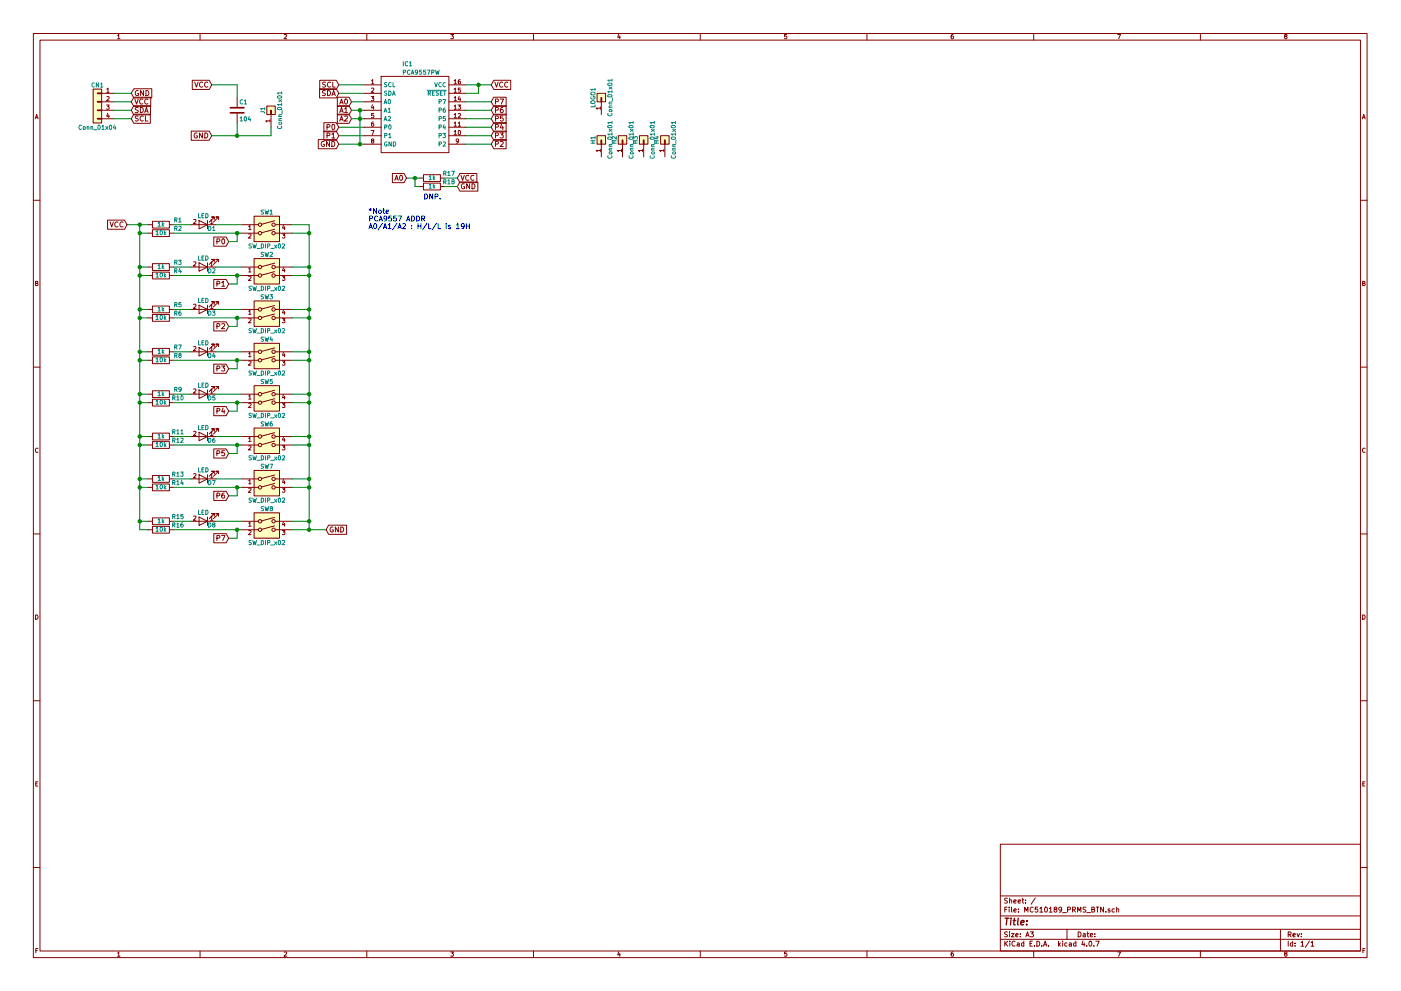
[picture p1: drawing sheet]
<svg xmlns="http://www.w3.org/2000/svg" width="420mm" height="297mm" viewBox="0 0 420 297" stroke-linecap="round" stroke-linejoin="round" font-family="sans-serif">
<g fill="none" stroke="#840000" stroke-width=".3">
<path d="M10 10h400v277h-400zM12 12h396v273.1h-396zM35.3 10.7l.3-.4v1.3M35.3 11.6h.7M60 10v2M85.2 10.4l.5-.1 .3 .4-.8 .9h.8M110 10v2M135.2 10.3h.8l-.4 .5 .4 .3-.1 .4h-.7M160 10v2M185.5 10.2l-.3 1h.8M185.9 10.8v.8M210 10v2"/>
<path d="M235.9 10.3h-.6v.6h.6l.1 .5-.3 .2-.4-.1M260 10v2M285.9 10.3l-.6 .3-.1 .8 .3 .2 .4-.1v-.6l-.4-.1-.3 .3M310 10v2M335.2 10.3h.8l-.5 1.3M360 10v2M385.5 10.9l-.3-.3 .3-.3 .4 .1v.4a.5 .5 0 0 0-.5 .2 .5 .5 0 0 0 0 .5l.3 .1 .3-.2-.3-.5M10.6 35.6l.4-1.3 .4 1.3M10.7 35.2h.6M27.9 26.7h2.6v10.2h-2.6zM29.2 35.5h1.3v.2h-1.3zM29.2 32.9h1.3v.3h-1.3z"/>
<path d="M29.2 30.4h1.3v.2h-1.3zM29.2 27.8h1.3v.3h-1.3zM30.5 28h3.8M30.5 30.5h3.8M30.5 33.1h3.8M30.5 35.6h3.8M32 31.5h.7l-.4 .5 .4 .1v.5h-.7M32 26.8l.4-.4v1.3M32 29l.5-.1 .2 .4-.7 .9h.7M32 27.7h.7M32.3 33.9l-.3 1h.8M32.6 34.4v.9"/>
<path d="M40.1 29.1h5.1v2.8h-5.1l-.7-1.4zM40.1 26.6h5.4v2.7h-5.4l-.7-1.3zM40.1 31.7h5v2.7h-5l-.7-1.3zM40.1 34.2h5v2.8h-5l-.7-1.4zM40.4 29.7l.5 1.5 .6-1.5M41.5 27.2a.69 .69 0 0 0-.9 .7 .69 .69 0 0 0 .9 .6v-.5h-.3M41.5 32.3l-.9 .1a.63 .63 0 0 0 .8 .8l-.1 .5h-.7M41.5 34.8l-.9 .1a.63 .63 0 0 0 .8 .8l-.1 .5h-.7M42.1 32.2a.77 .77 0 0 1 .9 .8 .77 .77 0 0 1-.9 .7zM42.8 29.8a.68 .68 0 0 0-.9 .6 .68 .68 0 0 0 .9 .7M43 34.9a.68 .68 0 0 0-1 .6 .68 .68 0 0 0 1 .6M43.1 27.1v1.6l-.9-1.6v1.6"/>
<path d="M43.4 33.7l.5-1.5 .5 1.5M43.5 33.3h.8M43.6 34.8v1.5h.7M43.8 27.1a.77 .77 0 0 1 .9 .8 .77 .77 0 0 1-.9 .8zM44.3 29.8a.68 .68 0 0 0-.9 .6 .68 .68 0 0 0 .9 .7M57.4 39.3h5.3l.8 1.4-.8 1.3h-5.3zM57.7 24.1h5l.8 1.3-.8 1.4h-5zM58.4 24.6l.5 1.5 .5-1.5M59.1 39.9a.69 .69 0 0 0-.9 .7 .69 .69 0 0 0 1 .6v-.5h-.3M60.7 39.8v1.6l-.9-1.6v1.6M60.8 24.8a.68 .68 0 0 0-1 .6 .68 .68 0 0 0 1 .6M61.4 39.8a.77 .77 0 0 1 .9 .8 .77 .77 0 0 1-.9 .8z"/>
<path d="M62.3 24.8a.68 .68 0 0 0-1 .6 .68 .68 0 0 0 1 .6M71.1 29.2v2.8M71.1 34.1v2.8M80 31.8h2.5v2.5h-2.5zM81 36.2h-1.3l.4 .4M81 35.9v.7M81.2 33.1h.2v1.2h-.2zM81.3 34.3v3.8M95.8 26.6h5l.8 1.4-.8 1.3h-5zM95.9 24.1h4.9l.8 1.3-.8 1.4h-4.9zM97.1 39.3h3.7l.8 1.4-.8 1.3h-3.7zM97.1 36.8h3.7l.8 1.3-.8 1.4h-3.7z"/>
<path d="M97.6 27.2l-.8 .1a.63 .63 0 0 0 .7 .8l-.1 .5h-.7M97.6 24.7l-.8 .1a.63 .63 0 0 0 .8 .7l-.1 .5h-.8M98.1 38.1l.7-.1 .1-.5-.8-.2v1.5M98.2 27.1a.77 .77 0 0 1 .9 .8 .77 .77 0 0 1-.9 .8zM99.2 24.8a.68 .68 0 0 0-1 .6 .68 .68 0 0 0 1 .6M99.5 28.7l.6-1.6 .5 1.6M99.7 37.5l.2-.2a.74 .74 0 0 1 .5 .8 .74 .74 0 0 1-.7 .6l-.2-.5zM99.7 28.2h.7M99.8 24.6v1.5h.7M101.2 29.1h3.4l.8 1.4-.8 1.4h-3.4zM101.2 31.7h3.4l.8 1.4-.8 1.3h-3.4zM101.2 34.2h3.4l.8 1.4-.8 1.4h-3.4z"/>
<path d="M101.9 31.2l.5-1.5 .5 1.5M101.9 33.7l.5-1.5 .5 1.5M101.9 36.3l.5-1.5 .5 1.5M102 33.3h.8M102 30.8h.8M102 35.9h.8M103.3 32.7l.5-.5v1.5M103.3 34.9l.6-.1 .3 .4-.9 1.1h.9M103.3 33.7h.9M103.5 29.8l.2-.1a.74 .74 0 0 1 .5 .8 .74 .74 0 0 1-.6 .6l-.3-.5zM109.2 28h5.1M109.2 30.5h5.1"/>
<path d="M109.2 33.1h5.1M109.2 35.6h5.1M109.2 25.4h5.1M109.2 38.1h5.1M111.3 28.9h.8l-.4 .5 .4 .1v.6h-.8M111.3 39.1h.9l-.6 1.3M111.4 24.2l.4-.3v1.2M111.4 26.5l.5-.1 .2 .4-.8 .9h.8M111.4 25.1h.7M111.7 31.4l-.3 .9h.8M112 36.6l-.5 .3-.1 .7 .2 .2 .5-.1-.1-.6-.4-.1-.2 .3M112 31.9v.9"/>
<path d="M112.1 34h-.6l-.1 .6h.7v.6h-.7M114.3 22.9h20.3v22.9h-20.3zM134.6 28h5.1M134.6 30.5h5.1M134.6 33.1h5.1M134.6 35.6h5.1M134.6 25.4h5.1M134.6 38.1h5.1M136.2 39.5l.4-.4v1.3M136.2 36.9l.4-.3v1.2M136.2 34.4l.4-.4v1.3M136.2 31.8l.4-.3v1.3"/>
<path d="M136.2 29.3l.4-.4v1.3M136.2 26.8l.4-.4v1.3M136.2 24.2l.4-.3v1.2M136.2 27.7h.7M136.2 25.1h.7M136.2 37.8h.7M136.2 35.3h.7M136.2 32.8h.7M136.2 30.2h.7M137.3 31.5h.8l-.4 .5 .4 .1v.5h-.8M137.4 36.9l.4-.3v1.2M137.4 34.1l.5-.1 .2 .4-.8 .9h.8"/>
<path d="M137.4 37.8h.7M137.5 39.2l.2-.1a.61 .61 0 0 1 .5 .6 .61 .61 0 0 1-.6 .6zM137.7 28.9l-.3 .9h.8M138 23.9l-.5 .3-.1 .7 .2 .2 .5-.1-.1-.6-.4-.1-.2 .3M138 29.3v.9M138.1 26.4h-.6l-.1 .6h.7v.5h-.7M148.1 24.1h5.1v2.7h-5.1l-.8-1.4zM148.1 39.3h3.7v2.7h-3.7l-.8-1.3zM148.1 36.8h3.7v2.7h-3.7l-.8-1.4zM148.1 34.2h3.7v2.8h-3.7l-.8-1.4zM148.1 31.7h3.7v2.7h-3.7l-.8-1.3zM148.1 29.1h3.7v2.8h-3.7l-.8-1.4z"/>
<path d="M148.4 24.6l.5 1.5 .5-1.5M148.6 38.1l.7-.1 .1-.5-.8-.2v1.5M148.6 35.6l.7-.1 .1-.6-.8-.1v1.5M148.6 33h.7l.1-.6-.8-.2v1.5M148.6 30.5l.7-.1 .1-.6-.8-.1v1.5M150 39.8h.9l-.5 .6 .5 .3v.5l-.3 .2-.6-.2M150 29.7h1l-.7 1.5M150.4 37.2l-.4 1.1h1M150.8 24.8a.68 .68 0 0 0-1 .6 .68 .68 0 0 0 1 .6M150.8 32.2l-.7 .4-.1 .9 .3 .2 .6-.1-.1-.7-.5-.1-.3 .3M150.8 37.8v1M150.9 34.8h-.8l-.1 .7 .8-.1 .1 .6-.3 .3-.6-.2"/>
<path d="M152.3 24.8a.68 .68 0 0 0-1 .6 .68 .68 0 0 0 1 .6M179.1 28h2.5v2.5h-2.5zM180 32.4h-1.2l.3 .4M180 32.1v.7M180.2 29.2h.3v1.3h-.3zM180.3 30.5v3.8M408.6 35.6l.4-1.3 .4 1.3M408.7 35.2h.6M95.5 41.8h5.3l.8 1.4-.8 1.4h-5.3zM97.2 42.5a.69 .69 0 0 0-.9 .7 .69 .69 0 0 0 1 .6v-.6h-.3M98.1 40.7l.7-.1 .1-.6-.8-.2v1.6M98.8 42.4v1.5l-.9-1.5v1.5"/>
<path d="M99.5 42.4a.77 .77 0 0 1 .9 .7 .77 .77 0 0 1-.9 .8zM99.5 40.3l.5-.5v1.6M99.5 41.4h.9M109.2 40.7h5.1M109.2 43.2h5.1M111.6 42.2l-.2-.3 .2-.3 .5 .1v.3a.52 .52 0 0 0-.6 .2 .52 .52 0 0 0 0 .6h.6l-.2-.6M117.7 52h3.5l.7 1.4-.7 1.3h-3.5zM118.4 54.1l.5-1.6 .5 1.6M118.5 53.6h.8M120 52.7l.2-.2a.74 .74 0 0 1 .6 .8 .74 .74 0 0 1-.7 .7l-.3-.5zM125.7 53.4h1.3M125.7 55.9h1.3"/>
<path d="M127 52.4h5.1v2h-5.1zM127 54.9h5.1v2h-5.1zM132.1 53.4h1.2M132.1 55.9h1.2M134.6 40.7h5.1M134.6 43.2h5.1M136.2 40.4h.7M137.5 42.2l-.2 .2h-.4v-.7l.4-.1 .2 .3v.7l-.6 .3M137.9 52h5.1v2.7h-5.1l-.7-1.3zM137.9 54.5h5.4v2.8h-5.4l-.7-1.4zM138.2 52.5l.5 1.6 .5-1.6M139.2 55.2a.69 .69 0 0 0-.9 .7 .69 .69 0 0 0 1 .6v-.6h-.3"/>
<path d="M140.6 52.7a.68 .68 0 0 0-1 .6 .68 .68 0 0 0 1 .6M140.8 55.1v1.5l-.8-1.5v1.5M141.6 55.1a.77 .77 0 0 1 .8 .7 .77 .77 0 0 1-.8 .8zM142.1 52.7a.68 .68 0 0 0-.9 .6 .68 .68 0 0 0 .9 .6M148.1 41.8h3.7v2.8h-3.7l-.8-1.4zM148.6 43.2l.7-.1 .1-.6-.8-.1v1.5M148.6 40.7l.7-.1 .1-.6-.8-.2v1.6M150 42.5l.6-.1 .3 .4-.9 1.1h.9M179.1 40.7h2.5v2.5h-2.5zM180 45.1h-1.2l.3 .4M180 44.8v.7M180.2 41.9h.3v1.3h-.3z"/>
<path d="M180.3 43.2v3.8M185.4 40.7h2.6v2.5h-2.6zM186.4 45.1h-1.3l.4 .4M186.4 44.8v.7M186.6 41.9h.2v1.3h-.2zM186.7 43.2v3.8M191.8 40.7h2.5v2.5h-2.5zM192.7 45.1h-1.2l.3 .4M192.7 44.8v.7M192.9 41.9h.3v1.3h-.3zM193 43.2v3.8M198.1 40.7h2.6v2.5h-2.6z"/>
<path d="M199.1 45.1h-1.3l.4 .4M199.1 44.8v.7M199.3 41.9h.2v1.3h-.2zM199.4 43.2v3.8M10 60h2M32.3 66h5l.8 1.3-.8 1.4h-5zM33 66.5l.5 1.5 .5-1.5M35.4 66.7a.68 .68 0 0 0-1 .6 .68 .68 0 0 0 1 .6M36.9 66.7a.68 .68 0 0 0-1 .6 .68 .68 0 0 0 1 .6M44.4 67.3h1.3M44.4 69.9h1.3M45.7 66.3h5.1v2.1h-5.1z"/>
<path d="M45.7 68.9h5.1v2h-5.1zM45.7 79h5.1v2.1h-5.1zM50.8 67.3h1.3M50.8 69.9h1.3M57.1 67.3h7.7M58.1 65.9l.4-.1 .3 .3-.8 .9h.8M58.1 78.6l.4-.1 .3 .3-.8 .9h.8M59.7 66.1l2.5 1.2-2.5 1.3zM59.7 78.8l2.5 1.2-2.5 1.3zM62.2 66.1v2.5M62.2 78.8v2.5M63.1 66.1l.4-.3v1.2"/>
<path d="M63.1 78.8l.4-.3v1.2M63.1 67h.8M63.1 79.7h.8M64.1 71.1h3.7l.8 1.3-.8 1.4h-3.7zM64.3 65.8v-.7h-.8h.8l-1.6 1.5M64.3 78.5v-.7h-.8h.8l-1.6 1.5M65 72.4l.8-.1 .1-.6-.9-.1v1.5M65.5 65.8v-.7h-.7h.7l-1.5 1.5M65.5 78.5v-.7h-.7h.7l-1.5 1.5M66.6 71.7l.3-.1a.74 .74 0 0 1 .5 .8 .74 .74 0 0 1-.7 .6l-.2-.5zM72.4 67.3h5.1M72.4 69.9h5.1"/>
<path d="M74.6 67.9l.3-.4v1.3M74.6 70.2l.5-.1 .2 .3-.8 1h.8M74.6 68.8h.7M76.2 64.8h7.6v7.6h-7.6zM76.2 77.5h7.6v7.6h-7.6zM82.4 68.7l-3.9 1.1M82.4 66.2l-3.9 1M82.4 78.9l-3.9 1M82.5 67.3h5.1M82.5 69.9h5.1M84.7 70.1h.7l-.4 .5 .4 .1v.5h-.7M85 67.5l-.3 .9h.8"/>
<path d="M85.3 68v.8M408 60h2M10.7 84.9l.5-.1 .1-.4-.6-.1v1.3h.5l.2-.4-.3-.3M44.4 80h1.3M44.4 82.6h1.3M44.4 92.7h1.3M44.4 95.3h1.3M45.7 81.6h5.1v2h-5.1zM45.7 91.7h5.1v2.1h-5.1zM45.7 94.3h5.1v2h-5.1zM50.8 80h1.3M50.8 82.6h1.3"/>
<path d="M50.8 92.7h1.3M50.8 95.3h1.3M57.1 80h7.7M57.1 92.7h7.7M58.1 91.3l.4-.1 .3 .3-.8 .9h.8M59.7 91.5l2.5 1.2-2.5 1.3zM62.2 91.5v2.5M63.1 91.5l.4-.3v1.2M63.1 92.4h.8M64.1 83.8h3.7l.8 1.3-.8 1.4h-3.7zM64.1 96.5h3.7l.8 1.3-.8 1.4h-3.7zM64.3 91.2v-.7h-.8h.8l-1.6 1.5"/>
<path d="M65 85.1l.8-.1 .1-.6-.9-.1v1.5M65 97.8l.8-.1 .1-.6-.9-.1v1.5M65.5 91.2v-.7h-.7h.7l-1.5 1.5M66.5 84.7l.5-.4v1.5M66.5 97.1l.6-.1 .3 .4-1 1.1h1M66.5 85.8h.9M72.4 80h5.1M72.4 82.6h5.1M72.4 92.7h5.1M72.4 95.3h5.1M74.6 80.6l.3-.4v1.3M74.6 82.9l.5-.1 .2 .3-.8 1h.8"/>
<path d="M74.6 93.3l.3-.4v1.3M74.6 95.6l.5-.1 .2 .3-.8 1h.8M74.6 81.5h.7M74.6 94.2h.7M76.2 90.2h7.6v7.6h-7.6zM82.4 81.4l-3.9 1.1M82.4 94.1l-3.9 1.1M82.4 91.6l-3.9 1M82.5 80h5.1M82.5 82.6h5.1M82.5 92.7h5.1M82.5 95.3h5.1"/>
<path d="M84.7 82.8h.7l-.4 .5 .4 .1v.5h-.7M84.7 95.5h.7l-.4 .5 .4 .1v.5h-.7M85 80.2l-.3 .9h.8M85 92.9l-.3 .9h.8M85.3 80.7v.8M85.3 93.4v.8M408.7 84.9l.5-.1 .1-.4-.6-.1v1.3h.5l.2-.4-.3-.3M10 110h2M44.4 105.4h1.3M44.4 108h1.3M44.4 118.1h1.3M45.7 104.4h5.1v2.1h-5.1z"/>
<path d="M45.7 107h5.1v2h-5.1zM45.7 117.1h5.1v2.1h-5.1zM45.7 119.7h5.1v2h-5.1zM50.8 105.4h1.3M50.8 108h1.3M50.8 118.1h1.3M57.1 105.4h7.7M57.1 118.1h7.7M58.1 104l.4-.1 .3 .3-.8 .9h.8M58.1 116.7l.4-.1 .3 .3-.8 .9h.8M59.7 104.2l2.5 1.2-2.5 1.3zM59.7 116.9l2.5 1.2-2.5 1.3z"/>
<path d="M62.2 104.2v2.5M62.2 116.9v2.5M63.1 104.2l.4-.3v1.2M63.1 116.9l.4-.3v1.2M63.1 105.1h.8M63.1 117.8h.8M64.1 109.2h3.7l.8 1.3-.8 1.4h-3.7zM64.3 103.9v-.7h-.8h.8l-1.6 1.5M64.3 116.6v-.7h-.8h.8l-1.6 1.5M65 110.5l.8-.1 .1-.6-.9-.1v1.5M65.5 103.9v-.7h-.7h.7l-1.5 1.5M65.5 116.6v-.7h-.7h.7l-1.5 1.5"/>
<path d="M66.4 109.7h1l-.5 .6 .5 .3-.1 .5-.2 .1-.7-.1M72.4 105.4h5.1M72.4 108h5.1M72.4 118.1h5.1M74.6 106l.3-.4v1.3M74.6 108.3l.5-.1 .2 .3-.8 1h.8M74.6 118.7l.3-.4v1.3M74.6 106.9h.7M74.6 119.6h.7M76.2 102.9h7.6v7.6h-7.6zM76.2 115.6h7.6v7.6h-7.6zM82.4 106.8l-3.9 1.1"/>
<path d="M82.4 104.3l-3.9 1M82.4 119.5l-3.9 1.1M82.4 117l-3.9 1M82.5 105.4h5.1M82.5 108h5.1M82.5 118.1h5.1M84.7 108.2h.7l-.4 .5 .4 .1v.5h-.7M85 105.6l-.3 .9h.8M85 118.3l-.3 .9h.8M85.3 106.1v.8M85.3 118.8v.8M408 110h2"/>
<path d="M11.4 134.4a.58 .58 0 0 0-.8 .6 .58 .58 0 0 0 .8 .5M44.4 120.7h1.3M44.4 130.8h1.3M44.4 133.4h1.3M45.7 129.8h5.1v2.1h-5.1zM45.7 132.4h5.1v2h-5.1zM50.8 120.7h1.3M50.8 130.8h1.3M50.8 133.4h1.3M57.1 130.8h7.7M58.1 129.4l.4-.1 .3 .3-.8 .9h.8M59.7 129.6l2.5 1.2-2.5 1.3z"/>
<path d="M62.2 129.6v2.5M63.1 129.6l.4-.3v1.2M63.1 130.5h.8M64.1 121.9h3.7l.8 1.3-.8 1.4h-3.7zM64.1 134.6h3.7l.8 1.3-.8 1.4h-3.7zM64.3 129.3v-.7h-.8h.8l-1.6 1.5M65 123.2l.8-.1 .1-.6-.9-.1v1.5M65 135.9l.8-.1 .1-.6-.9-.1v1.5M65.5 129.3v-.7h-.7h.7l-1.5 1.5M66.9 122.3l-.4 1.1h1M67.2 122.9v1M67.3 135.1h-.7l-.1 .7 .7-.1 .2 .6-.3 .3-.6-.1"/>
<path d="M72.4 120.7h5.1M72.4 130.8h5.1M72.4 133.4h5.1M74.6 121l.5-.1 .2 .3-.8 1h.8M74.6 131.4l.3-.4v1.3M74.6 133.7l.5-.1 .2 .3-.8 1h.8M74.6 132.3h.7M76.2 128.3h7.6v7.6h-7.6zM82.4 132.2l-3.9 1.1M82.4 129.7l-3.9 1M82.5 120.7h5.1M82.5 130.8h5.1"/>
<path d="M82.5 133.4h5.1M84.7 120.9h.7l-.4 .5 .4 .1v.5h-.7M84.7 133.6h.7l-.4 .5 .4 .1v.5h-.7M85 131l-.3 .9h.8M85.3 131.5v.8M409.4 134.4a.58 .58 0 0 0-.8 .6 .58 .58 0 0 0 .8 .5M44.4 143.5h1.3M44.4 146.1h1.3M44.4 156.2h1.3M44.4 158.8h1.3M45.7 142.5h5.1v2.1h-5.1zM45.7 145.1h5.1v2h-5.1z"/>
<path d="M45.7 155.2h5.1v2.1h-5.1zM45.7 157.8h5.1v2h-5.1zM50.8 143.5h1.3M50.8 146.1h1.3M50.8 156.2h1.3M50.8 158.8h1.3M57.1 143.5h7.7M57.1 156.2h7.7M58.1 142.1l.4-.1 .3 .3-.8 .9h.8M58.1 154.8l.4-.1 .3 .3-.8 .9h.8M59.7 142.3l2.5 1.2-2.5 1.3zM59.7 155l2.5 1.2-2.5 1.3z"/>
<path d="M62.2 142.3v2.5M62.2 155v2.5M63.1 142.3l.4-.3v1.2M63.1 155l.4-.3v1.2M63.1 143.2h.8M63.1 155.9h.8M64.1 147.3h3.7l.8 1.3-.8 1.4h-3.7zM64.1 160h3.7l.8 1.3-.8 1.4h-3.7zM64.3 142v-.7h-.8h.8l-1.6 1.5M64.3 154.7v-.7h-.8h.8l-1.6 1.5M65 148.6l.8-.1 .1-.6-.9-.1v1.5M65.5 142v-.7h-.7h.7l-1.5 1.5"/>
<path d="M65.5 154.7v-.7h-.7h.7l-1.5 1.5M67.2 147.8l-.6 .3-.1 .9 .3 .3 .5-.1-.1-.8h-.4l-.3 .3M72.4 143.5h5.1M72.4 146.1h5.1M72.4 156.2h5.1M72.4 158.8h5.1M74.6 144.1l.3-.4v1.3M74.6 146.4l.5-.1 .2 .3-.8 1h.8M74.6 156.8l.3-.4v1.3M74.6 159.1l.5-.1 .2 .3-.8 1h.8M74.6 145h.7M74.6 157.7h.7"/>
<path d="M76.2 141h7.6v7.6h-7.6zM76.2 153.7h7.6v7.6h-7.6zM82.4 144.9l-3.9 1.1M82.4 142.4l-3.9 1M82.4 157.6l-3.9 1.1M82.4 155.1l-3.9 1M82.5 143.5h5.1M82.5 146.1h5.1M82.5 156.2h5.1M82.5 158.8h5.1M84.7 146.3h.7l-.4 .5 .4 .1v.5h-.7M84.7 159h.7l-.4 .5 .4 .1v.5h-.7"/>
<path d="M85 143.7l-.3 .9h.8M85 156.4l-.3 .9h.8M85.3 144.2v.8M85.3 156.9v.8M98.6 157.4h5.3v2.8h-5.3l-.8-1.4zM99.9 158a.69 .69 0 0 0-.9 .7 .69 .69 0 0 0 .9 .6v-.5h-.3M101.5 157.9v1.6l-.9-1.6v1.6M102.2 157.9a.77 .77 0 0 1 .9 .8 .77 .77 0 0 1-.9 .8zM10 160h2M65 161.3l.8-.1 .1-.6-.9-.1v1.5M66.4 160.5h1.1l-.7 1.5M408 160h2"/>
<path d="M10.7 184.3a.65 .65 0 0 1 .7 .7 .65 .65 0 0 1-.7 .6zM408.7 184.3a.65 .65 0 0 1 .7 .7 .65 .65 0 0 1-.7 .6zM10 210h2M408 210h2M10.7 234.9h.5M11.3 234.3h-.6v1.3h.6M408.7 234.9h.4M409.3 234.3h-.6v1.3h.6M300 253h108v32.1h-108zM10 260h2M300 278.5h108M300 274.5h108"/>
<path d="M300 268.5h108M301.3 272.6h.6M302.1 271.9h-.8v1.5M302.1 279.4l-.8 .1a.64 .64 0 0 0 .8 .7l-.1 .5h-.7M302.1 269.3l-.8 .1a.64 .64 0 0 0 .8 .7l-.1 .5h-.7M302.6 271.9v.1M302.6 272.4v1M302.8 279.3v.2M302.8 269.8h.6v.9M302.8 269.2v1.5M302.8 279.8v1M303.3 279.8h.8l-.8 1h.8"/>
<path d="M303.4 271.9v1.3l.2 .2M304 270.2l.7-.1v-.3l-.4-.1-.3 .2 .1 .7h.6M304.1 272.9l.7-.1-.1-.3-.4-.1-.2 .2v.7h.6M305.3 270.2l.7-.1v-.3l-.4-.1-.3 .2 .1 .7h.6M305.4 273.3v.1M305.4 272.5v.1M306 279.9v.1M306.5 269.7h.6M306.7 269.2v1.3l.4 .2M307.3 273.4v-1.5l.5 1.1 .5-1.1v1.5M307.6 270.6v.1M307.6 269.8v.1"/>
<path d="M309 279.3h.9l-.5 .6 .5 .1v.7h-.9M309.9 272a.67 .67 0 0 0-1 .7 .67 .67 0 0 0 1 .6M310.5 269.1l-1.3 2M311.2 271.9h-.7l-.1 .7 .7-.1 .1 .8h-.8M311.8 272.3l.5-.4v1.5M311.8 273.4h.9M313.4 272l.2-.1a.72 .72 0 0 1 .6 .8 .72 .72 0 0 1-.7 .6l-.2-.5zM314.7 272.3l.4-.4v1.5M314.7 273.4h.8M316.4 272.5l-.3-.3 .3-.3 .4 .1 .1 .4a.61 .61 0 0 0-.6 .2 .61 .61 0 0 0-.1 .7h.7l.1-.5-.3-.3M318.4 272.5l-.3 .3h-.4l-.1-.8 .5-.1 .3 .3-.2 1.1-.5 .1M318.7 273.5h1.1"/>
<path d="M320 278.5v3M320.2 272.7l.7-.1 .1-.6-.8-.1v1.5M321.7 272.7l.7-.1 .1-.6-.8-.1v1.5M322 272.7l.5 .7M323.2 273.4v-1.5l.5 1.1 .5-1.1v1.5M323.3 279.3a.76 .76 0 0 1 .9 .8 .76 .76 0 0 1-.9 .7zM324.8 279.9h.6l.1 .9M325.7 272h-.8a.64 .64 0 0 0 .7 .8l-.1 .5h-.7M325.9 273.5h1.2M326 279.8h.5M326.2 279.3v1.3l.3 .2M327.4 272.6l.7-.1v-.5l-.7-.1v1.5h.6l.3-.5-.4-.3"/>
<path d="M328.3 279.9v.1M328.7 271.9h.9M329.1 271.9v1.5M330.9 271.9v1.5l-.8-1.5v1.5M331.6 273.3v.1M332.9 272.5l-.4-.1-.2 .2 .1 .2 .5 .2v.3h-.6M334.2 272.5l-.4-.1-.3 .3 .1 .6h.6M334.9 272.5h.6v.9M334.9 271.9v1.5M384 278.5v6.6M389 279.8l.3 1 .4-1M390.3 279.9v.1"/>
<path d="M408 260h2M10.7 284.9h.5M11.4 284.3h-.7v1.3M35.3 285.7l.3-.4v1.3M35.3 286.6h.7M60 285.1v1.9M85.2 285.4l.5-.1 .3 .4-.8 .9h.8M110 285.1v1.9M135.2 285.3h.8l-.4 .5 .4 .3-.1 .4h-.7M160 285.1v1.9M185.5 285.3l-.3 .9h.8M185.9 285.8v.8"/>
<path d="M210 285.1v1.9M235.9 285.3h-.6v.6h.6l.1 .5-.3 .2-.4-.1M260 285.1v1.9M285.9 285.3l-.6 .3-.1 .8 .3 .2 .4-.1v-.6l-.4-.1-.3 .3M300 281.5h108M301.3 282.1v1.5M301.5 282.7l.7 .9M302.2 282.1l-.9 .9M302.8 282.1v.2M302.8 282.6v1M304.4 282.3a.67 .67 0 0 0-.9 .6 .67 .67 0 0 0 .9 .6M304.6 280.3l.7-.1v-.3l-.4-.1-.3 .2 .1 .7h.6"/>
<path d="M305.1 282.7h.5l.1 .9M305.7 283l-.7 .2 .2 .4 .5-.1M306 280.7v.1M307 282.7l-.4-.1-.3 .3 .1 .6h.6M307 282.1v1.5M307.6 280.8l.5-1.5 .5 1.5M307.8 280.4h.7M308.9 282.8h.5M309.6 282.1h-.7v1.5h.7M310 285.1v1.9M310.2 283.5v.1M310.9 282.1a.76 .76 0 0 1 .9 .8 .76 .76 0 0 1-.9 .7z"/>
<path d="M312.4 283.5v.1M313 283.6l.4-1.5 .5 1.5M313.1 283.2h.7M314.5 283.5v.1M317.4 282.1v1.5M317.6 283l.4 .6M318 282.6l-.6 .6M318.7 282.1v.2M318.7 282.6v1M320 282.7l-.4-.1-.3 .3 .1 .6h.6M320.7 282.7h.6v.9M321.3 283l-.7 .2 .2 .4 .5-.1"/>
<path d="M322.7 282.7l-.5-.1-.3 .3 .1 .6h.7M322.7 282.1v1.5M324.8 282l-.4 1.1h1M325.1 282.6v1M325.5 280.2l-.7 .3 .2 .3 .5-.1M325.9 283.5v.1M326.7 282.3l.2-.2a.72 .72 0 0 1 .6 .8 .72 .72 0 0 1-.7 .6l-.2-.5zM327 280.3l.7-.1-.1-.3-.4-.1-.2 .2 .1 .7h.5M328.1 283.5v.1M328.3 280.7v.1M328.6 282.1h1l-.6 1.5M335.2 285.3h.8l-.5 1.3"/>
<path d="M360 285.1v1.9M385.5 285.9l-.3-.3 .3-.3 .4 .1v.4a.5 .5 0 0 0-.5 .2 .5 .5 0 0 0 0 .5l.3 .1 .3-.2-.3-.5M386.3 280.1l.7-.1 .1-.5-.8-.2v1.5M386.3 282.1v1.5M386.7 280.1l.5 .7M387.7 282.7l-.5-.1-.2 .3v.6h.7M387.7 282.1v1.5M387.8 280.3l.7-.1-.1-.3-.4-.1-.2 .2v.7h.6M388.4 283.5v.1M388.4 282.7v.1M390.2 282.5l.4-.4v1.5M390.2 283.6h.8"/>
<path d="M390.3 280.7v.1M392.7 282l-1.2 2M393.2 282.5l.4-.4v1.5M393.2 283.6h.8M408.7 284.9h.5M409.3 284.3h-.6v1.3"/>
<circle cx="78" cy="69.9" r=".51"/>
<circle cx="78" cy="67.3" r=".51"/>
<circle cx="82" cy="67.3" r=".51"/>
<circle cx="82" cy="69.9" r=".51"/>
<circle cx="78" cy="82.6" r=".51"/>
<circle cx="78" cy="80" r=".51"/>
<circle cx="78" cy="92.7" r=".51"/>
<circle cx="78" cy="95.3" r=".51"/>
<circle cx="82" cy="92.7" r=".51"/>
<circle cx="82" cy="80" r=".51"/>
<circle cx="82" cy="95.3" r=".51"/>
<circle cx="82" cy="82.6" r=".51"/>
<circle cx="78" cy="118.1" r=".51"/>
<circle cx="78" cy="108" r=".51"/>
<circle cx="78" cy="105.4" r=".51"/>
<circle cx="82" cy="105.4" r=".51"/>
<circle cx="82" cy="118.1" r=".51"/>
<circle cx="82" cy="108" r=".51"/>
<circle cx="78" cy="120.7" r=".51"/>
<circle cx="78" cy="130.8" r=".51"/>
<circle cx="78" cy="133.4" r=".51"/>
<circle cx="82" cy="120.7" r=".51"/>
<circle cx="82" cy="130.8" r=".51"/>
<circle cx="82" cy="133.4" r=".51"/>
<circle cx="78" cy="146.1" r=".51"/>
<circle cx="78" cy="143.5" r=".51"/>
<circle cx="78" cy="156.2" r=".51"/>
<circle cx="78" cy="158.8" r=".51"/>
<circle cx="82" cy="158.8" r=".51"/>
<circle cx="82" cy="156.2" r=".51"/>
<circle cx="82" cy="146.1" r=".51"/>
<circle cx="82" cy="143.5" r=".51"/>
</g>
<path d="M301.4 275.2h1.2M302 275.2l-.2 2M303.2 275.9l-.2 1.3M303.3 275.2l-.1 .2M303.9 275.9h.7M304.2 275.2l-.2 1.7 .5 .3M305.4 275.2l-.2 1.7 .2 .3M306.1 276.6l1-.2v-.4l-.6-.1-.3 .3v.9h.7M307.9 277v.2M308.1 276l-.1 .2" fill="none" stroke="#840000" stroke-width=".41"/>
<g fill="#ffffc2" stroke="#ffffc2" stroke-width=".3">
<path d="M27.9 26.7h2.6v10.2h-2.6z"/>
<path d="M179.1 28h2.5v2.5h-2.5z"/>
<path d="M179.1 40.7h2.5v2.5h-2.5z"/>
<path d="M185.4 40.7h2.6v2.5h-2.6z"/>
<path d="M191.8 40.7h2.5v2.5h-2.5z"/>
<path d="M198.1 40.7h2.6v2.5h-2.6z"/>
<path d="M80 31.8h2.5v2.5h-2.5z"/>
<path d="M76.2 64.8h7.6v7.6h-7.6z"/>
<path d="M76.2 77.5h7.6v7.6h-7.6z"/>
<path d="M76.2 90.2h7.6v7.6h-7.6z"/>
<path d="M76.2 102.9h7.6v7.6h-7.6z"/>
<path d="M76.2 115.6h7.6v7.6h-7.6z"/>
<path d="M76.2 128.3h7.6v7.6h-7.6z"/>
<path d="M76.2 141h7.6v7.6h-7.6z"/>
<path d="M76.2 153.7h7.6v7.6h-7.6z"/>
</g>
<g fill="none" stroke="#008484" stroke-width=".3">
<path d="M121 18.5v1.2M122.3 18.6a.56 .56 0 0 0-.8 .5 .56 .56 0 0 0 .8 .5M122.8 18.8l.3-.3v1.2M122.8 19.7h.7M24.4 37.6a.56 .56 0 0 0-.7 .5 .56 .56 0 0 0 .7 .6M25 38.1h.5v.6h-.5zM26.1 38.1l.5-.1 .1 .8M26.1 37.9v.9M27.3 38.1l.5-.1v.8M27.3 37.9v.9M28.1 38.9h1M28.3 24.9a.56 .56 0 0 0-.7 .5 .56 .56 0 0 0 .7 .6"/>
<path d="M29.4 37.6l.2-.1a.61 .61 0 0 1 .5 .7 .61 .61 0 0 1-.6 .5zM29.6 24.8v1.3l-.7-1.3v1.3M30.1 25.2l.4-.4v1.3M30.1 26.1h.8M30.6 37.9l.3-.4v1.3M30.6 38.8h.7M31.7 37.9l.7 .9M32.4 37.9l-.7 .9M32.9 37.6l.2-.1a.61 .61 0 0 1 .4 .7 .61 .61 0 0 1-.5 .5zM34.3 37.5l-.3 .9h.8M34.6 37.9v.9M72 35.3l.4-.3v1.3"/>
<path d="M72 36.3h.7M72.8 30a.56 .56 0 0 0-.8 .5 .56 .56 0 0 0 .8 .6M73.3 30.3l.3-.4v1.3M73.3 31.2h.7M73.3 35.1l.2-.1a.61 .61 0 0 1 .5 .6 .61 .61 0 0 1-.6 .6zM74.7 34.9l-.3 .9h.8M75 35.4v.9M78.1 33.5h1.1l.2 .5M79.4 32.6h-1.3l.4 .3M79.4 32.2v.7M83.3 37.8a.56 .56 0 0 0 .5 .8 .56 .56 0 0 0 .6-.8M83.3 32.3a.69 .69 0 0 1 1.2 .3 .66 .66 0 0 1-.7 .3 .66 .66 0 0 1-.5-.6z"/>
<path d="M83.3 28.8a.69 .69 0 0 1 1.2 .3 .66 .66 0 0 1-.7 .3 .66 .66 0 0 1-.5-.5zM83.6 36.1h.9M83.6 34.9h.9M83.6 29.9l.9 .6M83.7 36.7l.5-.1 .3 .4-.6 .3-.3-.3zM84.5 35.5l-.8 .1v.5M84.5 34.4l-.8 .1v.4M84.5 31.3h-1.3l.4 .4M84.5 27.8h-1.3l.4 .4M84.5 27.5v.7M84.5 30.9v.8M84.5 29.9l-.9 .6"/>
<path d="M84.6 33.1v1M115.2 31.1l.4-1.3 .4 1.3M115.2 33.6l.4-1.2 .4 1.2M115.2 36.2l.4-1.3 .4 1.3M115.3 30.7h.6M115.3 33.3h.6M115.3 35.8h.6M115.4 38.1l.6-.1v-.4l-.6-.1v1.2M116 24.8h-.6v.4a.54 .54 0 0 1 .6 .7h-.7M116 27.3h-.6v.5a.54 .54 0 0 1 .6 .6l-.7 .1M116.4 32.7l.4-.3v1.2M116.4 35l.5-.1 .2 .4-.8 .9h.8"/>
<path d="M116.4 33.6h.7M116.5 29.9l.2-.1a.61 .61 0 0 1 .5 .7 .61 .61 0 0 1-.6 .5zM116.6 27.3a.64 .64 0 0 1 .7 .6 .64 .64 0 0 1-.7 .7zM116.7 37.6l.2-.1a.61 .61 0 0 1 .4 .6 .61 .61 0 0 1-.5 .5zM117.3 24.9a.56 .56 0 0 0-.8 .5 .56 .56 0 0 0 .8 .5M117.7 28.6l.4-1.3 .4 1.3M117.8 28.2h.6M117.9 24.8v1.2h.6M121 21.7l.6-.1v-.5l-.6-.1v1.3M122.9 21.1a.56 .56 0 0 0-.7 .5 .56 .56 0 0 0 .7 .6M123.3 22.3l.4-1.3 .5 1.3M123.4 21.9h.6"/>
<path d="M125.2 21.6l-.2 .2-.4-.1v-.6l.4-.1 .2 .2v.8l-.6 .3M126.4 21h-.6v.6h.6v.6h-.6M127.6 21h-.6v.6h.6v.6h-.6M128.1 21h.9l-.6 1.3M128.1 27.1h5.8M128.4 28l.6-.1 .1-.5-.7-.1v1.3M128.7 28l.4 .6M129.5 21.7l.6-.1v-.5l-.6-.1v1.3M129.7 27.9h.4M130.3 27.3h-.6v1.3h.6M130.4 24.8l.4 1.2 .4-1.2M130.6 21l.3 1.3 .3-.9 .2 .9 .3-1.3"/>
<path d="M131.5 27.3h-.6l-.1 .5a.54 .54 0 0 1 .6 .6l-.6 .1M131.7 38.1l.6-.1v-.4l-.6-.1v1.2M131.7 35.6l.6-.1v-.5l-.6-.1v1.3M131.7 33h.6v-.5l-.6-.1v1.2M131.7 30.5l.6-.1v-.5l-.6-.1v1.3M132.1 27.9h.4M132.3 24.9a.56 .56 0 0 0-.7 .5 .56 .56 0 0 0 .7 .5M132.7 27.3h-.6v1.3h.6M132.8 40h.8l-.4 .5 .4 .1v.5h-.8M132.8 29.8h.9l-.6 1.3M133 27.3h.7M133.2 37.4l-.3 .9h.8"/>
<path d="M133.4 27.3v1.3M133.5 32.4l-.6 .3v.7l.2 .2 .5-.1-.1-.6h-.4l-.2 .2M133.5 37.9v.8M133.6 34.9h-.7v.6h.7v.6h-.7M133.6 24.9a.56 .56 0 0 0-.8 .5 .56 .56 0 0 0 .8 .5M177.2 30.4l.8-.2 .4 .2 .1 .4-.5 .3-.6-.1zM177.2 29a.57 .57 0 0 0 .6 .7 .57 .57 0 0 0 .5-.7h-.4v.2M177.2 27.8l.8-.2 .4 .2 .1 .4-.5 .3-.6-.1zM178.5 31.4v.6h-1.3M178.5 26.8h-1.3l.3 .3M178.5 26.4v.7M182.3 28.5a.76 .76 0 0 1 1.2 .3 .66 .66 0 0 1-.7 .3 .66 .66 0 0 1-.5-.6z"/>
<path d="M182.4 34a.56 .56 0 0 0 .5 .7 .56 .56 0 0 0 .5-.7M182.4 25a.69 .69 0 0 1 1.1 .3 .66 .66 0 0 1-.7 .3 .66 .66 0 0 1-.5-.5zM182.4 37.7a.69 .69 0 0 1 1.1 .3 .66 .66 0 0 1-.7 .3 .66 .66 0 0 1-.5-.5zM182.7 32.3h.8M182.7 31.1h.8M182.7 26l.8 .7M182.7 38.7l.8 .7M182.8 32.9h.6l.1 .5h-.7zM183.5 31.7l-.7 .1v.5M183.5 30.6h-.7v.5M183.5 27.5h-1.2l.3 .3M183.5 24h-1.2l.3 .4"/>
<path d="M183.5 36.7h-1.2l.3 .4M183.5 23.7v.7M183.5 27.1v.7M183.5 36.4v.7M183.5 39.8v.7M183.5 26l-.8 .7M183.5 38.7l-.8 .7M183.6 29.3v1M188.7 37.8a.76 .76 0 0 1 1.2 .2 .66 .66 0 0 1-.7 .3 .66 .66 0 0 1-.5-.5zM189 38.7l.9 .7M189.9 36.7h-1.3l.4 .4M189.9 36.4v.7"/>
<path d="M189.9 39.8v.7M189.9 38.7l-.9 .7M195 37.8a.76 .76 0 0 1 1.2 .2 .66 .66 0 0 1-.7 .3 .66 .66 0 0 1-.5-.5zM195.4 38.7l.8 .7M196.2 36.7h-1.2l.3 .4M196.2 36.4v.7M196.2 39.8v.7M196.2 38.7l-.8 .7M201.4 37.8a.76 .76 0 0 1 1.2 .2 .66 .66 0 0 1-.7 .3 .66 .66 0 0 1-.5-.5zM201.7 38.7l.9 .7M202.6 36.7h-1.3l.4 .4M202.6 36.4v.7"/>
<path d="M202.6 39.8v.7M202.6 38.7l-.9 .7M115.4 40.7l.6-.1v-.5l-.6-.1v1.3M116 42.6a.57 .57 0 0 0-.7 .6 .57 .57 0 0 0 .8 .5v-.5h-.3M116.6 40.3l.3-.3v1.3M116.6 41.3h.7M117.3 42.5v1.3l-.7-1.3v1.3M118 42.5a.64 .64 0 0 1 .7 .7 .64 .64 0 0 1-.7 .6zM128.7 52.9l.3-.3v1.3M128.7 55.5l.3-.4v1.3M128.7 53.9h.7M128.7 56.4h.7"/>
<path d="M129.9 52.6v1.3M129.9 55.1v1.3M130.1 53.4l.3 .5M130.1 55.9l.3 .5M130.4 53l-.5 .5M130.4 55.5l-.5 .5M131.7 43.2l.6-.1v-.5l-.6-.1v1.3M131.7 40.7l.6-.1v-.5l-.6-.1v1.3M132.9 42.6l.5-.1 .2 .4-.8 .9h.8M133.1 52l.6-.1v-.5l-.6-.1v1.3M133.1 54.5l.6-.1v-.4l-.6-.1v1.2M133.4 52l.4 .6"/>
<path d="M133.4 54.5l.4 .6M134.3 51.7l.3-.4v1.3M134.3 54.2l.3-.3v1.2M134.3 52.6h.7M134.3 55.1h.7M135.4 51.3h.9l-.6 1.3M135.7 54.4l-.2-.2 .2-.3 .5 .1v.3a.52 .52 0 0 0-.6 .1 .52 .52 0 0 0 0 .6h.6l-.2-.6M177.2 42.9h1.3M177.2 42.2h1.3M177.8 42.2v.7M178.5 41.3h-1.3l.3 .3M178.5 40.9v.7"/>
<path d="M182.4 46.7a.56 .56 0 0 0 .5 .7 .56 .56 0 0 0 .5-.7M182.4 41.2a.69 .69 0 0 1 1.1 .3 .66 .66 0 0 1-.7 .3 .66 .66 0 0 1-.5-.6zM182.7 45h.8M182.7 43.8h.8M182.8 45.6h.6l.1 .5h-.7zM183.5 44.4l-.7 .1v.5M183.5 43.3h-.7v.5M183.5 40.2h-1.2l.3 .3M183.5 42.9h1.3M183.5 42.2h1.3M183.6 42v1M184.1 42.2v.7"/>
<path d="M184.8 40.9v.8l-.9-.8-.4 .3 .1 .4M188.7 41.2a.76 .76 0 0 1 1.2 .3 .66 .66 0 0 1-.7 .3 .66 .66 0 0 1-.5-.6zM188.7 46.7a.56 .56 0 0 0 .5 .7 .56 .56 0 0 0 .6-.7M189 45h.9M189 43.8h.9M189.1 45.6l.5-.1 .3 .4-.6 .3-.3-.3zM189.9 44.4l-.8 .1 .1 .5M189.9 43.3h-.8l.1 .5M189.9 40.2h-1.3l.4 .3M189.9 41.7v-.8l.5 .5 .1-.4h.5v.7M189.9 42.9h1.3M189.9 42.2h1.3"/>
<path d="M190 42v1M190.5 42.2v.7M195 41.2a.76 .76 0 0 1 1.2 .3 .66 .66 0 0 1-.7 .3 .66 .66 0 0 1-.5-.6zM195.1 46.7a.56 .56 0 0 0 .5 .7 .56 .56 0 0 0 .5-.7M195.4 45h.8M195.4 43.8h.8M195.5 45.6l.5-.1 .2 .4-.6 .3-.2-.3zM196.2 44.4l-.7 .1v.5M196.2 43.3h-.7v.5M196.2 40.2h-1.2l.3 .3M196.2 42.9h1.3M196.2 42.2h1.3"/>
<path d="M196.3 42v1M196.6 41.1h.9M196.8 42.2v.7M197.1 40.9v.7l-.9-.2M201.4 41.2a.76 .76 0 0 1 1.2 .3 .66 .66 0 0 1-.7 .3 .66 .66 0 0 1-.5-.6zM201.4 46.7a.56 .56 0 0 0 .5 .7 .56 .56 0 0 0 .6-.7M201.7 45h.9M201.7 43.8h.9M201.8 45.6l.5-.1 .3 .4-.6 .3-.3-.3zM202.6 44.4l-.8 .1 .1 .5M202.6 43.3h-.8l.1 .5M202.6 40.2h-1.3l.4 .3"/>
<path d="M202.7 42v1M46.8 69.5l.3-.4v1.3M46.8 70.4h.7M47.4 66.9l.4-.3v1.2M47.4 79.6l.4-.3v1.2M47.4 67.8h.7M48.1 69.2l.2-.1a.61 .61 0 0 1 .4 .6 .61 .61 0 0 1-.5 .6zM48.7 66.6v1.2M48.7 79.3v1.2M48.8 67.3l.3 .5M49.1 67l-.4 .4M49.1 79.7l-.4 .4"/>
<path d="M49.3 69.1v1.3M49.4 69.9l.4 .5M49.8 69.5l-.5 .5M52.4 65.9h.6l.1-.5-.7-.1v1.3M52.4 68.5l.6-.1 .1-.5-.7-.1v1.3M52.4 78.6h.6l.1-.5-.7-.1v1.3M52.7 65.9l.4 .7M52.7 68.5l.4 .6M52.7 78.6l.4 .7M53.5 78h.8l-.4 .5 .4 .1v.5h-.8M53.6 65.6l.4-.3v1.3M53.6 67.9l.5-.1 .2 .4-.8 .9h.8"/>
<path d="M53.6 66.6h.7M59.5 64v1.3h.6M59.5 76.7v1.3h.6M60.6 64.6h.4M60.6 77.3h.4M61.2 64h-.6v1.3h.6M61.2 76.7h-.6v1.3h.6M61.7 64a.64 .64 0 0 1 .7 .7 .64 .64 0 0 1-.7 .6zM61.7 76.7a.64 .64 0 0 1 .7 .7 .64 .64 0 0 1-.7 .6zM62.6 67.8a.64 .64 0 0 1 .7 .7 .64 .64 0 0 1-.7 .6zM63.8 68.2l.3-.4v1.3M63.8 69.1h.7"/>
<path d="M75.4 73.1h-.6l-.1 .5a.54 .54 0 0 1 .6 .6l-.6 .1M75.8 73.1l.3 1.3 .3-1 .2 1 .3-1.3M77.1 74.5h1M78.4 73.1a.64 .64 0 0 1 .7 .6 .64 .64 0 0 1-.7 .7zM79 63h-.6v.4a.54 .54 0 0 1 .6 .7h-.7M79 75.7h-.6v.4a.54 .54 0 0 1 .6 .7h-.7M79.5 62.9l.3 1.3 .2-.9 .3 .9 .3-1.3M79.5 75.6l.3 1.3 .2-.9 .3 .9 .3-1.3M79.6 73.1v1.3M80.2 73.7h.6l.1-.5-.7-.1v1.3M81 63.3l.4-.4v1.3M81 75.7l.5-.1 .2 .4-.8 .9h.8"/>
<path d="M81 64.2h.7M81.2 74.5h1M82.3 73.5l.7 .9M83 73.5l-.7 .9M83.5 73.2l.2-.1a.61 .61 0 0 1 .5 .6 .61 .61 0 0 1-.6 .6zM84.7 73.2l.4-.1 .3 .3-.8 1h.8M46.8 82.2l.3-.4v1.3M46.8 94.9l.3-.4v1.3M46.8 83.1h.7M46.8 95.8h.7M47.4 92.3l.4-.3v1.2M47.4 80.5h.7"/>
<path d="M47.4 93.2h.7M48.1 81.9l.2-.1a.61 .61 0 0 1 .4 .6 .61 .61 0 0 1-.5 .6zM48.1 94.6l.2-.1a.61 .61 0 0 1 .4 .6 .61 .61 0 0 1-.5 .6zM48.7 92v1.2M48.8 80l.3 .5M48.8 92.7l.3 .5M49.1 92.4l-.4 .4M49.3 81.8v1.3M49.3 94.5v1.3M49.4 82.6l.4 .5M49.4 95.3l.4 .5M49.8 82.2l-.5 .5"/>
<path d="M49.8 94.9l-.5 .5M52.4 81.2l.6-.1 .1-.5-.7-.1v1.3M52.4 91.3h.6l.1-.5-.7-.1v1.3M52.4 93.9l.6-.1 .1-.5-.7-.1v1.3M52.7 81.2l.4 .6M52.7 91.3l.4 .7M52.7 93.9l.4 .6M53.9 80.5l-.3 .9h.8M54.2 93.2l-.5 .3-.1 .7 .2 .3 .5-.1-.1-.6-.4-.1-.2 .2M54.2 80.9v.9M54.3 90.7h-.6l-.1 .6h.7v.5h-.7M59.5 89.4v1.3h.6"/>
<path d="M60.6 90h.4M61.2 89.4h-.6v1.3h.6M61.7 89.4a.64 .64 0 0 1 .7 .7 .64 .64 0 0 1-.7 .6zM62.6 80.5a.64 .64 0 0 1 .7 .7 .64 .64 0 0 1-.7 .6zM62.6 93.2a.64 .64 0 0 1 .7 .7 .64 .64 0 0 1-.7 .6zM63.7 93.2h.8l-.4 .5 .3 .1v.6h-.7M63.8 80.6l.5-.1 .2 .4-.8 .9h.8M75.4 85.8h-.6l-.1 .5a.54 .54 0 0 1 .6 .6l-.6 .1M75.4 98.5h-.6l-.1 .5a.54 .54 0 0 1 .6 .6l-.6 .1M75.8 85.8l.3 1.3 .3-1 .2 1 .3-1.3M75.8 98.5l.3 1.3 .3-1 .2 1 .3-1.3M77.1 87.2h1"/>
<path d="M77.1 99.9h1M78.4 85.8a.64 .64 0 0 1 .7 .6 .64 .64 0 0 1-.7 .7zM78.4 98.5a.64 .64 0 0 1 .7 .6 .64 .64 0 0 1-.7 .7zM79 88.4h-.6v.4a.54 .54 0 0 1 .6 .7h-.7M79.5 88.3l.3 1.3 .2-.9 .3 .9 .3-1.3M79.6 85.8v1.3M79.6 98.5v1.3M80.2 86.4h.6l.1-.5-.7-.1v1.3M80.2 99.1h.6l.1-.5-.7-.1v1.3M80.9 88.3h.8l-.4 .5 .4 .1v.6h-.8M81.2 87.2h1M81.2 99.9h1"/>
<path d="M82.3 86.2l.7 .9M82.3 98.9l.7 .9M83 86.2l-.7 .9M83 98.9l-.7 .9M83.5 85.9l.2-.1a.61 .61 0 0 1 .5 .6 .61 .61 0 0 1-.6 .6zM83.5 98.6l.2-.1a.61 .61 0 0 1 .5 .6 .61 .61 0 0 1-.6 .6zM84.7 85.9l.4-.1 .3 .3-.8 1h.8M84.7 98.6l.4-.1 .3 .3-.8 1h.8M46.8 107.6l.3-.4v1.3M46.8 108.5h.7M47.4 105l.4-.3v1.2M47.4 117.7l.4-.3v1.2"/>
<path d="M47.4 105.9h.7M47.4 118.6h.7M48.1 107.3l.2-.1a.61 .61 0 0 1 .4 .6 .61 .61 0 0 1-.5 .6zM48.7 104.7v1.2M48.7 117.4v1.2M48.8 105.4l.3 .5M48.8 118.1l.3 .5M49.1 105.1l-.4 .4M49.1 117.8l-.4 .4M49.3 107.2v1.3M49.3 119.9v1.3M49.4 108l.4 .5"/>
<path d="M49.8 107.6l-.5 .5M51.8 119.3l.6-.1 .1-.5-.7-.1v1.3M52.1 119.3l.4 .6M52.4 104h.6l.1-.5-.7-.1v1.3M52.4 106.6l.6-.1 .1-.5-.7-.1v1.3M52.4 116.7h.6l.1-.5-.7-.1v1.3M52.7 104l.4 .7M52.7 106.6l.4 .6M52.7 116.7l.4 .7M53 119l.4-.4v1.3M53 119.9h.7M53.5 103.4h.9l-.6 1.3"/>
<path d="M53.8 106.5l-.2-.3 .2-.3 .5 .1v.3a.52 .52 0 0 0-.6 .2 .52 .52 0 0 0 0 .6h.6l-.2-.6M54.3 116.6l-.2 .3-.4-.1v-.6l.4-.1 .2 .2v.8l-.6 .3M54.3 118.7l.2-.1a.61 .61 0 0 1 .5 .7 .61 .61 0 0 1-.6 .5zM59.5 102.1v1.3h.6M59.5 114.8v1.3h.6M60.6 102.7h.4M60.6 115.4h.4M61.2 102.1h-.6v1.3h.6M61.2 114.8h-.6v1.3h.6M61.7 102.1a.64 .64 0 0 1 .7 .7 .64 .64 0 0 1-.7 .6zM61.7 114.8a.64 .64 0 0 1 .7 .7 .64 .64 0 0 1-.7 .6zM62.6 105.9a.64 .64 0 0 1 .7 .7 .64 .64 0 0 1-.7 .6z"/>
<path d="M62.6 118.6a.64 .64 0 0 1 .7 .7 .64 .64 0 0 1-.7 .6zM64.1 105.9l-.3 .9h.7M64.4 106.3v.9M64.4 118.6h-.6v.6h.6v.6h-.6M75.4 111.2h-.6l-.1 .5a.54 .54 0 0 1 .6 .6l-.6 .1M75.8 111.2l.3 1.3 .3-1 .2 1 .3-1.3M77.1 112.6h1M78.4 111.2a.64 .64 0 0 1 .7 .6 .64 .64 0 0 1-.7 .7zM79 101.1h-.6v.4a.54 .54 0 0 1 .6 .7h-.7M79 113.8h-.6v.4a.54 .54 0 0 1 .6 .7h-.7M79.5 101l.3 1.3 .2-.9 .3 .9 .3-1.3M79.5 113.7l.3 1.3 .2-.9 .3 .9 .3-1.3"/>
<path d="M79.6 111.2v1.3M80.2 111.8h.6l.1-.5-.7-.1v1.3M81.2 112.6h1M81.3 101l-.3 .9h.8M81.6 101.4v.9M81.7 113.7h-.6l-.1 .6h.7v.6h-.7M82.3 111.6l.7 .9M83 111.6l-.7 .9M83.5 111.3l.2-.1a.61 .61 0 0 1 .5 .6 .61 .61 0 0 1-.6 .6zM84.7 111.3l.4-.1 .3 .3-.8 1h.8M46.8 120.3l.3-.4v1.3M46.8 133l.3-.4v1.3"/>
<path d="M46.8 121.2h.7M46.8 133.9h.7M47.4 130.4l.4-.3v1.2M47.4 131.3h.7M48.1 120l.2-.1a.61 .61 0 0 1 .4 .6 .61 .61 0 0 1-.5 .6zM48.1 132.7l.2-.1a.61 .61 0 0 1 .4 .6 .61 .61 0 0 1-.5 .6zM48.7 130.1v1.2M48.8 130.8l.3 .5M49.1 130.5l-.4 .4M49.3 132.6v1.3M49.4 120.7l.4 .5M49.4 133.4l.4 .5"/>
<path d="M49.8 120.3l-.5 .5M49.8 133l-.5 .5M51.8 129.4h.6l.1-.5-.7-.1v1.3M51.8 132l.6-.1 .1-.5-.7-.1v1.3M52.1 129.4l.4 .7M52.1 132l.4 .6M53 129.1l.4-.3v1.3M53 131.7l.4-.4v1.3M53 130.1h.7M53 132.6h.7M54.2 129.1l.4-.3v1.3M54.2 131.4l.5-.1 .2 .4-.7 .9h.7"/>
<path d="M54.2 130.1h.7M59.5 127.5v1.3h.6M60.6 128.1h.4M61.2 127.5h-.6v1.3h.6M61.7 127.5a.64 .64 0 0 1 .7 .7 .64 .64 0 0 1-.7 .6zM62.6 131.3a.64 .64 0 0 1 .7 .7 .64 .64 0 0 1-.7 .6zM64.4 131.3l-.6 .3v.7l.2 .3 .4-.1v-.6l-.4-.1-.2 .2M75.4 123.9h-.6l-.1 .5a.54 .54 0 0 1 .6 .6l-.6 .1M75.4 136.6h-.6l-.1 .5a.54 .54 0 0 1 .6 .6l-.6 .1M75.8 123.9l.3 1.3 .3-1 .2 1 .3-1.3M75.8 136.6l.3 1.3 .3-1 .2 1 .3-1.3M77.1 125.3h1"/>
<path d="M77.1 138h1M78.4 123.9a.64 .64 0 0 1 .7 .6 .64 .64 0 0 1-.7 .7zM78.4 136.6a.64 .64 0 0 1 .7 .6 .64 .64 0 0 1-.7 .7zM79 126.5h-.6v.4a.54 .54 0 0 1 .6 .7h-.7M79 139.2h-.6v.4a.54 .54 0 0 1 .6 .7h-.7M79.5 126.4l.3 1.3 .2-.9 .3 .9 .3-1.3M79.5 139.1l.3 1.3 .2-.9 .3 .9 .3-1.3M79.6 123.9v1.3M79.6 136.6v1.3M80.2 124.5h.6l.1-.5-.7-.1v1.3M80.2 137.2h.6l.1-.5-.7-.1v1.3M80.9 139.1h.9l-.6 1.3"/>
<path d="M81.2 125.3h1M81.2 138h1M81.6 126.4l-.5 .3-.1 .7 .2 .3 .5-.1-.1-.6-.4-.1-.2 .2M82.3 124.3l.7 .9M82.3 137l.7 .9M83 124.3l-.7 .9M83 137l-.7 .9M83.5 124l.2-.1a.61 .61 0 0 1 .5 .6 .61 .61 0 0 1-.6 .6zM83.5 136.7l.2-.1a.61 .61 0 0 1 .5 .6 .61 .61 0 0 1-.6 .6zM84.7 124l.4-.1 .3 .3-.8 1h.8M84.7 136.7l.4-.1 .3 .3-.8 1h.8M46.8 145.7l.3-.4v1.3"/>
<path d="M46.8 158.4l.3-.4v1.3M46.8 146.6h.7M46.8 159.3h.7M47.4 143.1l.4-.3v1.2M47.4 155.8l.4-.3v1.2M47.4 144h.7M47.4 156.7h.7M48.1 145.4l.2-.1a.61 .61 0 0 1 .4 .6 .61 .61 0 0 1-.5 .6zM48.1 158.1l.2-.1a.61 .61 0 0 1 .4 .6 .61 .61 0 0 1-.5 .6zM48.7 142.8v1.2M48.7 155.5v1.2M48.8 143.5l.3 .5"/>
<path d="M48.8 156.2l.3 .5M49.1 143.2l-.4 .4M49.1 155.9l-.4 .4M49.3 145.3v1.3M49.3 158v1.3M49.4 146.1l.4 .5M49.4 158.8l.4 .5M49.8 145.7l-.5 .5M49.8 158.4l-.5 .5M51.8 142.1h.6l.1-.5-.7-.1v1.3M51.8 144.7l.6-.1 .1-.5-.7-.1v1.3M51.8 154.8h.6l.1-.5-.7-.1v1.3"/>
<path d="M51.8 157.4l.6-.1 .1-.5-.7-.1v1.3M52.1 142.1l.4 .7M52.1 144.7l.4 .6M52.1 154.8l.4 .7M52.1 157.4l.4 .6M53 141.8l.4-.3v1.3M53 144.4l.4-.4v1.3M53 154.5l.4-.3v1.3M53 157.1l.4-.4v1.3M53 142.8h.7M53 145.3h.7M53 155.5h.7"/>
<path d="M53 158h.7M54.2 141.5h.7l-.4 .5 .4 .1v.5h-.7M54.5 144l-.3 .9h.8M54.8 156.7l-.5 .3-.1 .7 .3 .3 .4-.1-.1-.6-.3-.1-.3 .2M54.8 144.4v.9M54.9 154.2h-.6l-.1 .6h.7v.5h-.7M59.5 140.2v1.3h.6M59.5 152.9v1.3h.6M60.6 140.8h.4M60.6 153.5h.4M61.2 140.2h-.6v1.3h.6M61.2 152.9h-.6v1.3h.6"/>
<path d="M61.7 140.2a.64 .64 0 0 1 .7 .7 .64 .64 0 0 1-.7 .6zM61.7 152.9a.64 .64 0 0 1 .7 .7 .64 .64 0 0 1-.7 .6zM62.6 144a.64 .64 0 0 1 .7 .7 .64 .64 0 0 1-.7 .6zM62.6 156.7a.64 .64 0 0 1 .7 .7 .64 .64 0 0 1-.7 .6zM63.7 144h.8l-.5 1.3M64 157.3l-.2-.3 .2-.3 .4 .1v.3a.52 .52 0 0 0-.5 .2 .52 .52 0 0 0-.1 .6h.6l-.1-.6M75.4 149.3h-.6l-.1 .5a.54 .54 0 0 1 .6 .6l-.6 .1M75.8 149.3l.3 1.3 .3-1 .2 1 .3-1.3M77.1 150.7h1M78.4 149.3a.64 .64 0 0 1 .7 .6 .64 .64 0 0 1-.7 .7zM79 151.9h-.6v.4a.54 .54 0 0 1 .6 .7h-.7M79.5 151.8l.3 1.3 .2-.9 .3 .9 .3-1.3"/>
<path d="M79.6 149.3v1.3M80.2 149.9h.6l.1-.5-.7-.1v1.3M81.2 150.7h1M81.2 152.4l-.2-.3 .2-.3 .5 .1v.3a.52 .52 0 0 0-.6 .2 .52 .52 0 0 0 0 .6h.6l-.2-.6M82.3 149.7l.7 .9M83 149.7l-.7 .9M83.5 149.4l.2-.1a.61 .61 0 0 1 .5 .6 .61 .61 0 0 1-.6 .6zM84.7 149.4l.4-.1 .3 .3-.8 1h.8M75.4 162h-.6l-.1 .5a.54 .54 0 0 1 .6 .6l-.6 .1M75.8 162l.3 1.3 .3-1 .2 1 .3-1.3M77.1 163.4h1M78.4 162a.64 .64 0 0 1 .7 .6 .64 .64 0 0 1-.7 .7z"/>
<path d="M79.6 162v1.3M80.2 162.6h.6l.1-.5-.7-.1v1.3M81.2 163.4h1M82.3 162.4l.7 .9M83 162.4l-.7 .9M83.5 162.1l.2-.1a.61 .61 0 0 1 .5 .6 .61 .61 0 0 1-.6 .6zM84.7 162.1l.4-.1 .3 .3-.8 1h.8"/>
</g>
<path d="M69.1 33.8h4.1M69.1 32.3h4.1" fill="none" stroke="#840000" stroke-width=".51"/>
<g fill="none" stroke="#008400" stroke-width=".3">
<path d="M34.3 35.6h5.1M34.3 33.1h5.1M34.3 30.5h5.1M34.3 28h5.1M63.5 25.4h7.6v3.8M71.1 36.9v3.8M81.3 38.1v2.6h-17.8M101.6 38.1h7.6M101.6 28h7.6M101.6 25.4h7.6M105.4 35.6h3.8M105.4 33.1h3.8"/>
<path d="M105.4 30.5h3.8M107.9 33.1v10.1M139.7 38.1h7.6M139.7 35.6h7.6M139.7 33.1h7.6M139.7 30.5h7.6M139.7 25.4h7.6M143.5 25.4v2.6h-3.8M101.6 40.7h7.6M101.6 43.2h7.6M121.9 53.4h3.8M124.5 53.4v2.5h1.2"/>
<path d="M133.3 53.4h3.9M133.3 55.9h3.9M139.7 40.7h7.6M139.7 43.2h7.6M38.1 67.3h6.3M41.9 67.3v91.5h2.5M41.9 69.9h2.5M52.1 67.3h5M52.1 69.9h20.3M64.8 67.3h7.6M71.1 69.9v2.5h-2.5M87.6 67.3h5.1v91.5"/>
<path d="M87.6 69.9h5.1M41.9 80h2.5M41.9 82.6h2.5M41.9 92.7h2.5M41.9 95.3h2.5M52.1 80h5M52.1 82.6h20.3M52.1 92.7h5M52.1 95.3h20.3M64.8 80h7.6M64.8 92.7h7.6M71.1 82.6v2.5h-2.5"/>
<path d="M71.1 95.3v2.5h-2.5M87.6 80h5.1M87.6 82.6h5.1M87.6 92.7h5.1M87.6 95.3h5.1M41.9 105.4h2.5M41.9 108h2.5M41.9 118.1h2.5M52.1 105.4h5M52.1 108h20.3M52.1 118.1h5M64.8 105.4h7.6"/>
<path d="M64.8 118.1h7.6M71.1 108v2.5h-2.5M87.6 105.4h5.1M87.6 108h5.1M87.6 118.1h5.1M41.9 120.7h2.5M41.9 130.8h2.5M41.9 133.4h2.5M52.1 120.7h20.3M52.1 130.8h5M52.1 133.4h20.3M64.8 130.8h7.6"/>
<path d="M71.1 120.7v2.5h-2.5M71.1 133.4v2.5h-2.5M87.6 120.7h5.1M87.6 130.8h5.1M87.6 133.4h5.1M41.9 143.5h2.5M41.9 146.1h2.5M41.9 156.2h2.5M52.1 143.5h5M52.1 146.1h20.3M52.1 156.2h5M52.1 158.8h20.3"/>
<path d="M64.8 143.5h7.6M64.8 156.2h7.6M71.1 146.1v2.5h-2.5M71.1 158.8v2.5h-2.5M87.6 143.5h5.1M87.6 146.1h5.1M87.6 156.2h5.1M87.6 158.8h10.2"/>
</g>
<g fill="#008400" stroke="#008400" stroke-width=".3">
<circle cx="71.1" cy="40.7" r=".51"/>
<circle cx="143.5" cy="25.4" r=".51"/>
<circle cx="41.9" cy="67.3" r=".51"/>
<circle cx="41.9" cy="69.9" r=".51"/>
<circle cx="41.9" cy="80" r=".51"/>
<circle cx="41.9" cy="82.6" r=".51"/>
<circle cx="41.9" cy="92.7" r=".51"/>
<circle cx="41.9" cy="95.3" r=".51"/>
<circle cx="41.9" cy="156.2" r=".51"/>
<circle cx="41.9" cy="146.1" r=".51"/>
<circle cx="41.9" cy="143.5" r=".51"/>
<circle cx="41.9" cy="133.4" r=".51"/>
<circle cx="41.9" cy="130.8" r=".51"/>
<circle cx="41.9" cy="120.7" r=".51"/>
<circle cx="41.9" cy="118.1" r=".51"/>
<circle cx="41.9" cy="108" r=".51"/>
<circle cx="41.9" cy="105.4" r=".51"/>
<circle cx="92.7" cy="156.2" r=".51"/>
<circle cx="92.7" cy="143.5" r=".51"/>
<circle cx="92.7" cy="130.8" r=".51"/>
<circle cx="92.7" cy="118.1" r=".51"/>
<circle cx="92.7" cy="105.4" r=".51"/>
<circle cx="92.7" cy="92.7" r=".51"/>
<circle cx="92.7" cy="80" r=".51"/>
<circle cx="71.1" cy="69.9" r=".51"/>
<circle cx="92.7" cy="69.9" r=".51"/>
<circle cx="71.1" cy="82.6" r=".51"/>
<circle cx="71.1" cy="95.3" r=".51"/>
<circle cx="71.1" cy="108" r=".51"/>
<circle cx="71.1" cy="120.7" r=".51"/>
<circle cx="71.1" cy="133.4" r=".51"/>
<circle cx="71.1" cy="146.1" r=".51"/>
<circle cx="71.1" cy="158.8" r=".51"/>
<circle cx="92.7" cy="82.6" r=".51"/>
<circle cx="92.7" cy="95.3" r=".51"/>
<circle cx="92.7" cy="108" r=".51"/>
<circle cx="92.7" cy="120.7" r=".51"/>
<circle cx="92.7" cy="133.4" r=".51"/>
<circle cx="92.7" cy="146.1" r=".51"/>
<circle cx="92.7" cy="158.8" r=".51"/>
<circle cx="107.9" cy="35.6" r=".51"/>
<circle cx="107.9" cy="33.1" r=".51"/>
<circle cx="107.9" cy="43.2" r=".51"/>
<circle cx="124.5" cy="53.4" r=".51"/>
</g>
<g fill="none" stroke="#0000c2" stroke-width=".3">
<path d="M127.4 58.1a.77 .77 0 0 1 .9 .8 .77 .77 0 0 1-.9 .8zM129.8 58.1v1.6l-.9-1.6v1.6M130.5 58.9h.7l.1-.6-.8-.2v1.6M132 59.5v.2M110.6 68.5l.6-1.5 .5 1.5M110.7 62.7h.7M110.8 68.1h.7M110.8 63.1l.3-.3 .2 .3M110.8 65.5h.8l.1-.6-.9-.2v1.6M111.1 62.4v.4M112.3 67.1l.1-.1a.74 .74 0 0 1 .6 .8 .74 .74 0 0 1-.7 .7l-.2-.5zM112.9 62.4v1.6l-.9-1.6v1.6"/>
<path d="M113.3 64.9a.68 .68 0 0 0-1 .6 .68 .68 0 0 0 1 .6M113.6 63.1l.2-.1 .5 .1-.1 .8-.6-.1zM113.7 66.3l.5-1.6 .5 1.6M113.8 65.8h.8M114.7 66.9l-1.3 2M114.8 63h.6M115 62.4v1.4l.4 .2M115 68.5l.5-1.5 .5 1.5M115.1 68.1h.7M115.8 63.5l.7-.2-.1-.3h-.4l-.2 .2v.7h.6M116 65.4l-.3 .3-.6-.3 .1-.5 .5-.2a.96 .96 0 0 1-.1 1.6h-.3M116.4 67.4l.5-.4v1.5"/>
<path d="M116.4 68.5h.9M117.4 64.7h-.8v.8l.7-.1 .1 .6-.3 .3-.5-.2M118.8 64.7h-.7l-.1 .8 .7-.1 .2 .6-.3 .3-.6-.2M119 66.9l-1.3 2M119.3 68.5l.5-1.5 .5 1.5M119.4 64.7h1l-.6 1.6M119.5 68.1h.7M120.8 67.2l.5-.2 .3 .4-.9 1.1h.9M121.9 66.3l.6-1.6 .5 1.6M122.1 65.8h.7M123.4 64.7a.77 .77 0 0 1 .9 .8 .77 .77 0 0 1-.9 .8zM123.4 68.4v.1"/>
<path d="M123.4 67.6v.2M125 64.7a.77 .77 0 0 1 .9 .8 .77 .77 0 0 1-.9 .8zM125.3 67v1.5M125.3 67.8h.9M126.2 67v1.5M126.5 65.5h.7l.1-.6-.8-.2v1.6M126.9 65.5l.5 .8M128 66.9l-1.3 2M128.5 67v1.5h.8M130.9 66.9l-1.3 2M131.4 67v1.5h.7M133.8 67v.2"/>
<path d="M133.8 67.5v1M135.1 67.6l-.4-.1-.2 .3 .6 .3v.4h-.6M136.9 67.4l.4-.4v1.5M136.9 68.5h.9M139.2 67.7l-.3 .3-.6-.3 .1-.5 .5-.2a.96 .96 0 0 1-.1 1.5h-.3M139.9 67.8h.8M139.9 67v1.5M140.7 67v1.5"/>
</g>
</svg>
